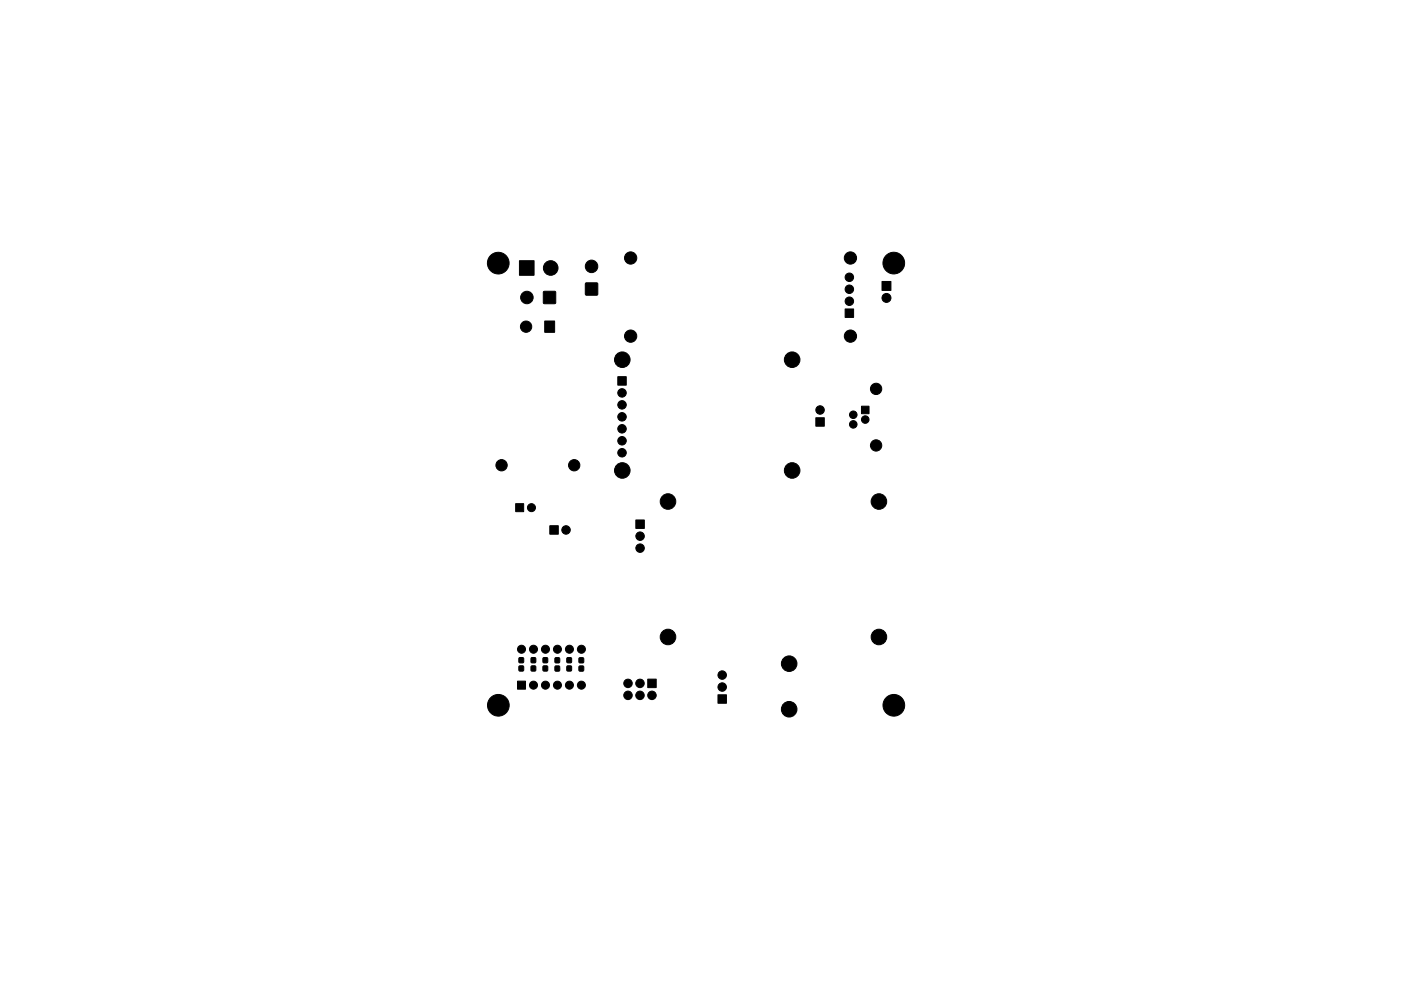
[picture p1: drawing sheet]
<svg xmlns="http://www.w3.org/2000/svg" width="297mm" height="210mm" viewBox="0 0 297 210" stroke-linecap="round" stroke-linejoin="round" font-family="sans-serif">
<g fill="#000" stroke="#000" stroke-width=".21">
<path d="M110.1 55.3h3.1v3.1h-3.1zM124.2 60.1h2.5v2.5h-2.5zM187 59.7h1.9v1.9h-1.9zM115.5 68.1h2.1v2.4h-2.1zM115.3 61.9h2.5v2.5h-2.5zM131 79.9h1.8v1.8h-1.8zM179.2 65.6h1.8v1.7h-1.8zM173 88.6h1.8v1.8h-1.8zM182.7 86.2h1.5v1.6h-1.5zM109.3 106.9h1.7v1.6h-1.7zM116.6 111.6h1.8v1.7h-1.8zM134.8 110.3h1.8v1.8h-1.8z"/>
<path d="M110.1 139.6h.9l-.1 1h-.8zM112.6 139.6h1l-.1 1h-.9zM115.2 139.6h.9l-.1 1h-.8zM117.7 139.6h.9v1h-.9zM120.2 139.6h.9v1h-.9zM122.8 139.6h.9v1h-.9zM110.1 141.3h.9l-.1 1h-.8zM109.7 144.5h1.7v1.7h-1.7zM112.6 141.3h1l-.1 1h-.9zM115.2 141.3h.9l-.1 1h-.8zM117.7 141.3l.9 .1v1l-.9-.1zM120.2 141.3h.9v1h-.9z"/>
<path d="M122.8 141.3l.9 .1v1l-.9-.1zM137.3 144.1h1.8v1.8h-1.8zM152.2 147.4h1.8v1.8h-1.8z"/>
<circle cx="105.6" cy="55.8" r="2.3"/>
<circle cx="116.8" cy="56.9" r="1.55"/>
<circle cx="125.4" cy="56.5" r="1.32"/>
<circle cx="133.7" cy="54.7" r="1.3"/>
<circle cx="180.1" cy="58.8" r=".9"/>
<circle cx="180.3" cy="54.7" r="1.3"/>
<circle cx="189.5" cy="55.8" r="2.3"/>
<circle cx="111.5" cy="69.3" r="1.2"/>
<circle cx="111.7" cy="63.1" r="1.32"/>
<circle cx="131.9" cy="76.3" r="1.65"/>
<circle cx="133.7" cy="71.3" r="1.3"/>
<circle cx="167.9" cy="76.3" r="1.65"/>
<circle cx="180.1" cy="63.9" r=".9"/>
<circle cx="180.1" cy="61.4" r=".9"/>
<circle cx="180.3" cy="71.3" r="1.3"/>
<circle cx="187.9" cy="63.2" r=".95"/>
<circle cx="106.3" cy="98.7" r="1.2"/>
<circle cx="121.7" cy="98.7" r="1.2"/>
<circle cx="131.9" cy="83.4" r=".9"/>
<circle cx="131.9" cy="91" r=".9"/>
<circle cx="131.9" cy="88.4" r=".9"/>
<circle cx="131.9" cy="85.9" r=".9"/>
<circle cx="131.9" cy="96.1" r=".9"/>
<circle cx="131.9" cy="93.5" r=".9"/>
<circle cx="131.9" cy="99.8" r="1.65"/>
<circle cx="167.9" cy="99.8" r="1.65"/>
<circle cx="173.9" cy="87" r=".9"/>
<circle cx="180.9" cy="88" r=".8"/>
<circle cx="180.9" cy="90" r=".8"/>
<circle cx="183.4" cy="89" r=".8"/>
<circle cx="185.8" cy="94.5" r="1.2"/>
<circle cx="185.8" cy="82.5" r="1.2"/>
<circle cx="112.7" cy="107.7" r=".85"/>
<circle cx="120" cy="112.4" r=".9"/>
<circle cx="135.7" cy="113.8" r=".9"/>
<circle cx="135.7" cy="116.3" r=".9"/>
<circle cx="141.6" cy="106.4" r="1.65"/>
<circle cx="186.3" cy="106.4" r="1.65"/>
<circle cx="110.6" cy="137.7" r=".85"/>
<circle cx="113.1" cy="137.7" r=".85"/>
<circle cx="115.6" cy="137.7" r=".85"/>
<circle cx="118.2" cy="137.7" r=".85"/>
<circle cx="120.7" cy="137.7" r=".85"/>
<circle cx="123.3" cy="137.7" r=".85"/>
<circle cx="141.6" cy="135.1" r="1.65"/>
<circle cx="186.3" cy="135.1" r="1.65"/>
<circle cx="105.7" cy="149.6" r="2.3"/>
<circle cx="113.1" cy="145.4" r=".85"/>
<circle cx="115.6" cy="145.4" r=".85"/>
<circle cx="118.2" cy="145.4" r=".85"/>
<circle cx="120.7" cy="145.4" r=".85"/>
<circle cx="123.3" cy="145.4" r=".85"/>
<circle cx="133.1" cy="147.5" r=".9"/>
<circle cx="133.1" cy="145" r=".9"/>
<circle cx="135.7" cy="147.5" r=".9"/>
<circle cx="135.7" cy="145" r=".9"/>
<circle cx="138.2" cy="147.5" r=".9"/>
<circle cx="153.1" cy="143.2" r=".9"/>
<circle cx="153.1" cy="145.8" r=".9"/>
<circle cx="167.3" cy="140.8" r="1.65"/>
<circle cx="167.3" cy="150.5" r="1.65"/>
<circle cx="189.5" cy="149.6" r="2.3"/>
</g>
</svg>
